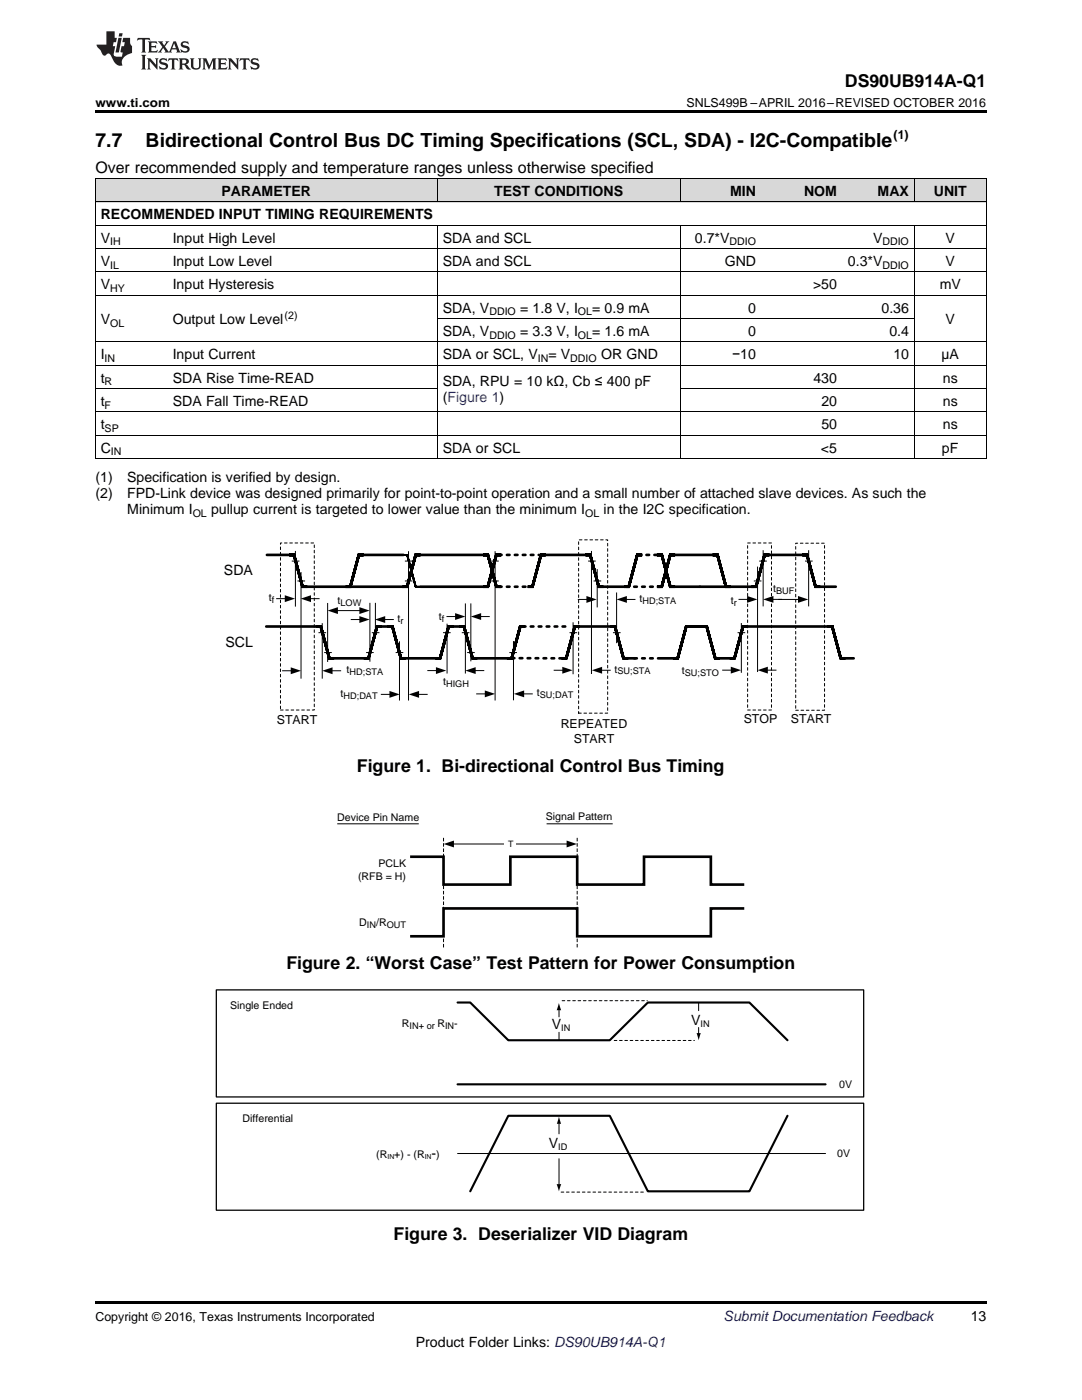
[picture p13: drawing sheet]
<svg xmlns="http://www.w3.org/2000/svg" width="216mm" height="279mm" viewBox="0 0 216 279" stroke-linecap="round" stroke-linejoin="round" font-family="sans-serif">
<defs><g id="words">
<g font-size="3.9">
<text x="19" y="29.3">7.7</text>
<text x="29.1" y="29.3">Bidirectional Control Bus DC Timing Specifications (SCL, SDA) - I2C-Compatible</text>
</g>
<g font-size="3.5">
<text x="168.6" y="17.3">DS90UB914A-Q1</text>
<text x="71.2" y="154.2">Figure 1. Bi-directional Control Bus Timing</text>
<text x="57.1" y="193.3">Figure 2. “Worst Case” Test Pattern for Power Consumption</text>
<text x="78.5" y="247.5">Figure 3. Deserializer VID Diagram</text>
</g>
<text font-size="3.2" x="19" y="34.4">Over recommended supply and temperature ranges unless otherwise specified</text>
<g font-size="2.8">
<text x="44.2" y="39.1">PARAMETER</text>
<text x="98.6" y="39.1">TEST CONDITIONS</text>
<text x="145.7" y="39.1">MIN</text>
<text x="160.4" y="39.1">NOM</text>
<text x="175.1" y="39.1">MAX</text>
<text x="186.3" y="39.1">UNIT</text>
<text x="20.1" y="43.7">RECOMMENDED INPUT TIMING REQUIREMENTS</text>
<text x="20.1" y="48.4">V</text>
<text x="20.1" y="53.1">V</text>
<text x="34.5" y="48.4">Input High Level</text>
<text x="34.5" y="53.1">Input Low Level</text>
<text x="88.3" y="48.4">SDA and SCL</text>
<text x="88.3" y="53.1">SDA and SCL</text>
<text x="138.7" y="48.4">0.7*V</text>
<text x="144.6" y="53.1">GND</text>
<text x="169.2" y="53.1">0.3*V</text>
<text x="174.2" y="48.4">V</text>
<text x="188.7" y="48.4">V</text>
<text x="188.7" y="53.1">V</text>
<text x="20.1" y="57.7">V</text>
<text x="34.5" y="57.7">Input Hysteresis</text>
<text x="162.2" y="57.7">&gt;50</text>
<text x="187.5" y="57.7">mV</text>
<text x="20.1" y="64.7">V</text>
<text x="34.5" y="64.7">Output Low Level</text>
<text x="88.3" y="62.4">SDA, V</text>
<text x="103.8" y="62.4">= 1.8 V, I</text>
<text x="118.1" y="62.4">= 0.9 mA</text>
<text x="149.3" y="62.4">0</text>
<text x="175.9" y="62.4">0.36</text>
<text x="188.7" y="64.7">V</text>
<text x="20.1" y="71.7">I</text>
<text x="34.5" y="71.7">Input Current</text>
<text x="88.3" y="67">SDA, V</text>
<text x="88.3" y="71.7">SDA or SCL, V</text>
<text x="103.8" y="67">= 3.3 V, I</text>
<text x="109.4" y="71.7">= V</text>
<text x="118.1" y="67">= 1.6 mA</text>
<text x="119.9" y="71.7">OR GND</text>
<text x="146.1" y="71.7">−10</text>
<text x="149.3" y="67">0</text>
<text x="177.5" y="67">0.4</text>
<text x="178.3" y="71.7">10</text>
<text x="187.9" y="71.7">µA</text>
<text x="20.1" y="76.3">t</text>
<text x="34.5" y="76.3">SDA Rise Time-READ</text>
<text x="88.3" y="77.1">SDA, RPU = 10 kΩ, Cb ≤ 400 pF</text>
<text x="162.3" y="76.3">430</text>
<text x="188.1" y="76.3">ns</text>
<text x="20.1" y="81">t</text>
<text x="34.5" y="81">SDA Fall Time-READ</text>
<text x="88.3" y="80.3">(Figure 1)</text>
<text x="163.9" y="81">20</text>
<text x="188.1" y="81">ns</text>
<text x="20.1" y="85.7">t</text>
<text x="163.9" y="85.7">50</text>
<text x="188.1" y="85.7">ns</text>
<text x="20.1" y="90.3">C</text>
<text x="88.3" y="90.3">SDA or SCL</text>
<text x="163.8" y="90.3">&lt;5</text>
<text x="188" y="90.3">pF</text>
<text x="19" y="96.2">(1)</text>
<text x="19" y="99.3">(2)</text>
<text x="25.4" y="96.2">Specification is verified by design.</text>
<text x="25.4" y="99.3">FPD-Link device was designed primarily for point-to-point operation and a small number of attached slave devices. As such the</text>
<text x="25.4" y="102.5">Minimum I</text>
<text x="42.1" y="102.5">pullup current is targeted to lower value than the minimum I</text>
<text x="120.4" y="102.5">in the I2C specification.</text>
<text x="44.7" y="114.8">SDA</text>
<text x="45" y="129.2">SCL</text>
<text x="110.1" y="205.3">V</text>
<text x="137.9" y="204.5">V</text>
<text x="86.1" y="231.1">-</text>
<text x="109.5" y="229.1">V</text>
<text x="193.7" y="263.6">13</text>
<text x="83" y="268.9">Product Folder Links: DS90UB914A-Q1</text>
</g>
<text font-size="2.8" fill="#0000c8" x="144.4" y="263.6">Submit Documentation Feedback</text>
<g font-size="2.5">
<text x="19" y="21.4">www.ti.com</text>
<text x="137" y="21.4">SNLS499B –APRIL 2016–REVISED OCTOBER 2016</text>
<text x="178.3" y="27.7">(1)</text>
<text x="55.2" y="144.5">START</text>
<text x="111.9" y="145.3">REPEATED</text>
<text x="114.5" y="148.3">START</text>
<text x="148.4" y="144.3">STOP</text>
<text x="157.8" y="144.3">START</text>
<text x="19" y="263.6">Copyright © 2016, Texas Instruments Incorporated</text>
</g>
<g font-size="2.1">
<text x="22" y="49">IH</text>
<text x="22" y="53.6">IL</text>
<text x="145.6" y="49">DDIO</text>
<text x="176.1" y="49">DDIO</text>
<text x="176.1" y="53.6">DDIO</text>
<text x="22" y="58.3">HY</text>
<text x="22" y="65.3">OL</text>
<text x="56.8" y="63.6">(2)</text>
<text x="97.6" y="62.9">DDIO</text>
<text x="115.3" y="62.9">OL</text>
<text x="97.6" y="67.6">DDIO</text>
<text x="115.3" y="67.6">OL</text>
<text x="20.9" y="72.2">IN</text>
<text x="20.9" y="76.9">R</text>
<text x="107.3" y="72.2">IN</text>
<text x="113.8" y="72.2">DDIO</text>
<text x="20.9" y="81.6">F</text>
<text x="20.9" y="86.2">SP</text>
<text x="22.1" y="90.9">IN</text>
<text x="38.5" y="103.1">OL</text>
<text x="116.8" y="103.1">OL</text>
<text x="53.6" y="120">t</text>
<text x="154.3" y="118.2">t</text>
<text x="67.3" y="120.5">t</text>
<text x="79.3" y="124.1">t</text>
<text x="87.6" y="123.7">t</text>
<text x="127.6" y="120.1">t</text>
<text x="145.8" y="120.5">t</text>
<text x="69.2" y="134.3">t</text>
<text x="88.4" y="136.7">t</text>
<text x="122.6" y="134.2">t</text>
<text x="136.1" y="134.6">t</text>
<text x="68" y="139.1">t</text>
<text x="107.1" y="138.8">t</text>
<text x="67.3" y="163.9">Device Pin Name</text>
<text x="108.9" y="163.6">Signal Pattern</text>
<text x="75.5" y="173.1">PCLK</text>
<text x="71.5" y="175.7">(RFB = H)</text>
<text x="71.7" y="184.7">D</text>
<text x="75.1" y="184.7">/R</text>
<text x="45.9" y="201.4">Single Ended</text>
<text x="80.2" y="204.9">R</text>
<text x="87.3" y="204.9">R</text>
<text x="90.6" y="204.9">-</text>
<text x="167.5" y="217.2">0V</text>
<text x="48.4" y="224">Differential</text>
<text x="75.1" y="231.1">(R +) - (R</text>
<text x="87.1" y="231.1">)</text>
<text x="167" y="231">0V</text>
</g>
<g font-size="1.8">
<text x="154.9" y="118.6">BUF</text>
<text x="54.2" y="120.4">f</text>
<text x="67.9" y="120.9">LOW</text>
<text x="79.9" y="124.5">r</text>
<text x="88.2" y="124.1">f</text>
<text x="128.2" y="120.5">HD;STA</text>
<text x="146.4" y="120.9">r</text>
<text x="69.8" y="134.7">HD;STA</text>
<text x="89" y="137.1">HIGH</text>
<text x="123.2" y="134.6">SU;STA</text>
<text x="136.7" y="135">SU;STO</text>
<text x="68.5" y="139.5">HD;DAT</text>
<text x="107.7" y="139.2">SU;DAT</text>
<text x="101.4" y="169">T</text>
<text x="73.2" y="185.1">IN</text>
<text x="77.2" y="185.1">OUT</text>
<text x="81.7" y="205.3">IN+ or</text>
<text x="88.8" y="205.3">IN</text>
<text x="112" y="205.7">IN</text>
<text x="139.8" y="204.9">IN</text>
<text x="111.4" y="229.5">ID</text>
</g>
<g font-size="1.4">
<text x="77.3" y="231.4">IN</text>
<text x="84.7" y="231.4">IN</text>
</g>
</g></defs>
<g fill="#d8d8d8">
<path d="M19 35.7h14.4v4.7h-14.4z"/>
<path d="M33.4 35.7h53.9v4.7h-53.9z"/>
<path d="M87.3 35.7h48.5v4.7h-48.5z"/>
<path d="M135.8 35.7h16.1v4.7h-16.1z"/>
<path d="M151.9 35.7h16.2v4.7h-16.2z"/>
<path d="M168.1 35.7h14.4v4.7h-14.4z"/>
<path d="M182.5 35.7h14.3v4.7h-14.3z"/>
</g>
<path d="M19 259.7h177.8v.5h-177.8z" fill="#000"/>
<path d="M91.3 200.1h2.5l7.6 7.5h20.3l7.6-7.5h20.2l7.6 7.5M91.3 216.4h73.4M157.1 222.7l-7.6 15.1h-20.2l-7.6-15.1h-20.3l-7.6 15.1" fill="none" stroke="#000" stroke-width=".42"/>
<path d="M67.3 164.4h16.3M90.4 168.4h22.8M109.1 164.4h13.2M111.5 201.3v1.6M111.5 206v1.6M139.4 200.1v1.6M139.4 205.1v1.3M91.3 230.2h73.4M111.5 223.9v2.4M111.5 231.2v5.4" fill="none" stroke="#000" stroke-width=".2"/>
<g fill="#000">
<path d="M88.5 168.4l2.1-.6v1.3zM113.1 167.8l2 .6-2 .7z"/>
<path d="M111.5 200.2l.5 1.4h-.9z" fill-rule="evenodd"/>
<path d="M139 206.2h.8l-.4 1.4z" fill-rule="evenodd"/>
<path d="M111.5 222.9l.5 1.4h-.9z" fill-rule="evenodd"/>
<path d="M111.1 236.3h.9l-.5 1.5z" fill-rule="evenodd"/>
</g>
<path d="M43.2 197.6h129.1v21.3h-129.1zM43.2 220.2h129.1v21.3h-129.1z" fill="none" stroke="#000" stroke-width=".25"/>
<path d="M112.2 199.7h17M122.6 207.6h16M112 237.9h16.8" fill="none" stroke="#000" stroke-width=".2" stroke-dasharray=".5 .5"/>
<path d="M81.8 171h6.7v5.5h13.3v-5.5h13.4v5.5h13.3v-5.5h13.3v5.5h6.7M148.5 181.3h-6.7v5.6h-26.6v-5.6h-26.7v5.6h-6.7" fill="none" stroke="#000" stroke-width=".53"/>
<path d="M88.5 167.2v22.2M115.2 167.2v22.1" fill="none" stroke="#000" stroke-width=".2" stroke-dasharray=".7 .4" stroke-linecap="butt"/>
<path d="M100.7 167.2h2.3v2.4h-2.3z" fill-rule="evenodd" fill="#fff"/>
<path d="M60.4 117.1l-1.7-6.4h-1h1l1.7 6.4h.9M53.1 125h9.9M65.7 131.4l-1.7-6.4h-1h1l1.7 6.4h1M66.2 131.4h7.3l1.7-6.4h1h-1l-1.7 6.4M75.7 125h1.6M80 131.4l-1.7-6.4h-1h1l1.7 6.4h1M80.5 131.4h7.3l1.7-6.4h1h-1l-1.7 6.4M90 125h1.6M94.3 131.4l-1.7-6.4h-1h1l1.7 6.4h.9" fill="none" stroke="#000" stroke-width=".53"/>
<path d="M115.5 107.7h5.8v34.6h-5.8z" fill="none" stroke="#000" stroke-width=".2" stroke-dasharray=".5 .5"/>
<path d="M58.9 110v11.1M60.1 114.2v21.2M64.3 124.4v11M66.2 133.9h1.9" fill="none" stroke="#000" stroke-width=".2"/>
<path d="M64.3 133.9l2.1-.7v1.4z" fill="#000"/>
<path d="M68.3 132.5h7.5v1.9h-7.5z" fill-rule="evenodd" fill="#fff"/>
<path d="M56.3 133.9h1.9M65.4 120.3v11.8M73.8 120.3v11.8" fill="none" stroke="#000" stroke-width=".2"/>
<path d="M58 133.2l2.1 .7-2.1 .7z" fill="#000"/>
<path d="M53.3 110.7h4.7M61.3 117.1h19.2M68.9 117.1h1l1.7-6.4h1h-1l-1.7 6.4M72 110.7h8.5M80.3 117.1h.9l1.7-6.4h1h-1l-1.7 6.4" fill="none" stroke="#000" stroke-width=".53"/>
<path d="M83 117.1l-1.7-6.4h-1h.9l1.8 6.4h.9" fill="none" stroke="#000" stroke-width=".35"/>
<path d="M66.9 118.9h5.7v1.6h-5.7z" fill-rule="evenodd" fill="#fff"/>
<path d="M70 123.6h1.9M74.9 120.3v7.2M76.7 123.6h1.9" fill="none" stroke="#000" stroke-width=".2"/>
<path d="M71.7 123l2.1 .6-2.1 .7zM74.8 123.6l2.1-.6v1.3z" fill="#000"/>
<path d="M79.3 122.5h2v1.6h-2z" fill-rule="evenodd" fill="#fff"/>
<path d="M81.5 110v29.8M76 138.6h1.9M79.7 128v11.8M83.4 138.6h1.9" fill="none" stroke="#000" stroke-width=".2"/>
<path d="M77.7 137.9l2.1 .7-2.1 .7zM81.6 138.6l2-.7v1.4z" fill="#000"/>
<path d="M67 137.2h8.4v2.2h-8.4z" fill-rule="evenodd" fill="#fff"/>
<path d="M85.3 133.8h1.9M89.1 123h1.9M89.2 124.5v9.9M92.9 120.4v14M94 120.4v11.6M94.7 133.8h1.9M95.8 123h1.9" fill="none" stroke="#000" stroke-width=".2"/>
<path d="M87 133.1l2 .7-2 .7zM90.8 122.4l2.1 .6-2.1 .7zM92.9 133.8l2-.7v1.4zM94 123l2-.6v1.3z" fill="#000"/>
<path d="M87.1 122.1h1.6v1.6h-1.6z" fill-rule="evenodd" fill="#fff"/>
<path d="M83.7 110.7h12.7M83.9 117.1h13.4l1.7-6.4h1h-1l-1.7 6.4M99.1 117.1l-1.7-6.4h-1h.9l1.8 6.4h.9M105.3 117.1h.9l1.7-6.4h1h-1l-1.7 6.4M108.9 110.7h7.8M119.5 117.1l-1.7-6.4h-1h1l1.7 6.4h.9M94.8 131.4h7.3l1.7-6.4h1h-1l-1.7 6.4M112 131.4h1l1.7-6.4h1h-1l-1.7 6.4M115.4 125h6.3M124.4 131.4l-1.7-6.4h-1h1l1.7 6.4h1M131.3 131.4h3.9l1.7-6.4h1h-1l-1.7 6.4M142.7 131.4l-1.7-6.4h-3.1h3.1l1.7 6.4h1" fill="none" stroke="#000" stroke-width=".53"/>
<path d="M99.6 110.7h7.9M99.6 117.1h6.3M102.1 131.3l10.2 .1M104.3 125h9.5M126.5 131.4h4.8" fill="none" stroke="#000" stroke-width=".53" stroke-dasharray=".5 1.1"/>
<path d="M98.8 110v29.8M95 138.5h1.9M102.5 127.9v11.9M104.4 138.5h1.9" fill="none" stroke="#000" stroke-width=".2"/>
<path d="M96.7 137.8l2.1 .7-2.1 .7zM102.5 138.5l2.1-.7v1.4z" fill="#000"/>
<path d="M107.1 137.2h7.6v1.6h-7.6z" fill-rule="evenodd" fill="#fff"/>
<path d="M118 110v24.5M110.5 133.8h1.9M114.4 124.2v10.4M120 133.8h1.9" fill="none" stroke="#000" stroke-width=".2"/>
<path d="M112.2 133.1l2.1 .7-2.1 .6zM118.1 133.8l2-.7v1.3z" fill="#000"/>
<path d="M122.6 132.6h8.7v1.6h-8.7z" fill-rule="evenodd" fill="#fff"/>
<path d="M120.4 117.1h5.1l1.7-6.4h.9h-.9l-1.7 6.4M131.1 117.1h.9l1.7-6.4h1h-1l-1.7 6.4M133.8 117.1l-1.7-6.4h-1h.9l1.8 6.4h.9M134.5 110.7h7.9M139.6 117.1h10.8M144.9 117.1l-1.7-6.4h-1h1l1.7 6.4h.9M149.9 117.1h1l1.7-6.4h.9h-.9l-1.7 6.4M125 131.4h1.7M143.7 131.4h2.9l1.7-6.4h.9h-.9l-1.7 6.4M148.8 125h16.3" fill="none" stroke="#000" stroke-width=".53"/>
<path d="M125 117.1h7M127.4 110.7h3.9" fill="none" stroke="#000" stroke-width=".53" stroke-dasharray=".5 1.1"/>
<path d="M151.2 113.1v21M144.1 133.7h1.9M147.9 124.3v10M153 133.7h1.9" fill="none" stroke="#000" stroke-width=".2"/>
<path d="M145.8 133.1l2.1 .6-2.1 .7zM151.2 133.7l2-.6v1.3z" fill="#000"/>
<path d="M135.3 132.9h8.2v1.6h-8.2z" fill-rule="evenodd" fill="#fff"/>
<path d="M56 108.4h6.7v33.3h-6.7zM149.2 108.4h4.7v33.3h-4.7z" fill="none" stroke="#000" stroke-width=".2" stroke-dasharray=".5 .5"/>
<path d="M55.1 119.5h1.9M61.9 119.5h1.9M67.3 121.9h4.6" fill="none" stroke="#000" stroke-width=".2"/>
<path d="M56.8 118.8l2.1 .7-2.1 .7zM60 119.5l2.1-.7v1.4zM65.4 121.9l2-.7v1.3zM71.7 121.2l2.1 .7-2.1 .6z" fill="#000"/>
<path d="M52.8 118.3h1.9v1.6h-1.9z" fill-rule="evenodd" fill="#fff"/>
<path d="M115.3 119.6h1.9M119.2 113.6v7.6M123 118.2v10.2M124.9 119.6h1.9" fill="none" stroke="#000" stroke-width=".2"/>
<path d="M117 118.9l2.1 .7-2.1 .7zM123 119.6l2.1-.7v1.4z" fill="#000"/>
<path d="M127.6 118.1h7.6v2.3h-7.6z" fill-rule="evenodd" fill="#fff"/>
<path d="M134.7 117.1h5M153.5 110.7h6.6M162.7 117.1l-1.7-6.4h-.9h.9l1.7 6.4h4.1M167.8 131.4l-1.7-6.4h-1h1l1.7 6.4h2.5" fill="none" stroke="#000" stroke-width=".53"/>
<path d="M147.4 119.6h1.8M152.3 109.8v11.2M154.2 119.6h1.8" fill="none" stroke="#000" stroke-width=".2"/>
<path d="M149.1 118.9l2 .7-2 .7zM152.3 119.6l2-.7v1.4z" fill="#000"/>
<path d="M145.1 118.8h1.9v1.6h-1.9z" fill-rule="evenodd" fill="#fff"/>
<path d="M155.3 119.6h4.1M161.4 109.8v11.2" fill="none" stroke="#000" stroke-width=".2"/>
<path d="M159.2 118.9l2.1 .7-2.1 .7z" fill="#000"/>
<path d="M154.3 116.5h3.6v1.6h-3.6z" fill-rule="evenodd" fill="#fff"/>
<path d="M158.8 108.4h5.7v33.3h-5.7z" fill="none" stroke="#000" stroke-width=".2" stroke-dasharray=".5 .5"/>
<g fill="none" stroke="#000" stroke-width=".2">
<path d="M19 35.6h177.8M19.1 35.7v55.9M87.2 35.7v4.7M135.7 35.7v4.7M182.4 35.7v4.7M196.8 35.7v55.9M19 58.9h177.8M19 54.3h177.8M19 49.6h177.8M19 45h177.8M19 40.3h177.8M87.2 45v46.6"/>
<path d="M135.7 45v46.6M182.4 45v46.6M19 77.6h68.3M19 72.9h177.8M19 68.2h177.8M87.3 63.6h95.2M135.8 77.6h61M19 91.5h177.8M19 86.9h177.8M19 82.2h177.8M58.2 112h1.5M59.4 115.9h1.5"/>
<path d="M80.8 112h1.5M80.8 115.9h1.5M98 112h1.5M98 115.9h1.5M117.4 112h1.5M118.4 115.9h1.6M150.4 115.9h1.5M151.5 112h1.5M160.6 112h1.6M63.5 126.3h1.6M64.7 130.2h1.5M73 130.2h1.6"/>
<path d="M74.2 126.3h1.5M79 130.2h1.5M88.4 126.3h1.5M92.1 126.3h1.6M93.2 130.2h1.5M101.6 130.2h1.6M113.6 126.3h1.6M122.3 126.3h1.5M147.2 126.3h1.5"/>
</g>
<path d="M19 22h177.8v.5h-177.8zM19 91.5l.2 .1zM87.2 91.5l.1 .1zM135.7 91.5l.1 .1zM151.8 91.5l.1 .1zM168 91.5l.1 .1zM182.4 91.5l.1 .1zM196.7 91.5l.1 .1z" fill="#000"/>
<g fill="#231f20">
<path d="M27.5 7.6l-.1 .5 .4-.2h.6v.1v2.1l-.2 .4h1l-.3-.4v-2.1l.1-.1h.5l.5 .2-.2-.5zM29.5 8.3l.2 .3v1.5l-.2 .4h1.8l.2-.6a1.04 1.04 0 0 1-1.3 .2v-.7h.6l.3 .2v-.6l-.3 .2h-.6v-.6l.8-.1 .4 .3-.2-.5zM31.5 8.3l.9 1.1-.9 1.1h.8l-.2-.2 .5-.7 .4 .7-.2 .2h1.5l-.1-.2 .1-.4h.9l.1 .4-.2 .2h1l-.3-.3-.7-1.9h-.5l-.9 2-.8-1 .9-1h-.8l.1 .3-.3 .5-.4-.6 .2-.2zM34.7 8.6l.4 1h-.7zM36.3 8.4a.63 .63 0 0 0-.2 .7 .63 .63 0 0 0 .6 .4l.6 .2 .1 .2a.75 .75 0 0 1-.7 .4 .75 .75 0 0 1-.6-.5l.1 .7 .1-.1a1.11 1.11 0 0 0 1.5-.6 1.13 1.13 0 0 0-1.2-.8l-.1-.4a1.04 1.04 0 0 1 1.2 .2l-.2-.5-.1 .1-.5-.2zM28.2 10.9l.2 .4v2.2l-.2 .4h1l-.3-.4v-2.2l.3-.4zM29.3 11.6l.3 .4v1.5l-.3 .4h.8l-.2-.4v-1.3l1.5 1.7v-1.9l.2-.4h-.7l.2 .4v.9l-1.1-1.3zM32 11.8a.62 .62 0 0 0-.2 .7 .62 .62 0 0 0 .6 .4l.6 .1 .1 .3a.76 .76 0 0 1-.7 .3 .76 .76 0 0 1-.6-.4l.1 .7 .1-.1a1.11 1.11 0 0 0 1.5-.6 1.13 1.13 0 0 0-1.2-.8l-.1-.4a1.04 1.04 0 0 1 1.2 .2l-.2-.6-.1 .1-.5-.1zM33.7 11.6l-.2 .6a.61 .61 0 0 1 .8-.3v1.6l-.2 .4h.9l-.2-.4v-1.6a.63 .63 0 0 1 .8 .3l-.2-.6zM35.6 11.6l.3 .4v1.5l-.3 .4h1l-.2-.2v-.8l.5 .2a.76 .76 0 0 0 1.2 .7l-1-1a.58 .58 0 0 0 .6-.5 .58 .58 0 0 0-.5-.6zM36.4 11.9h.1a.45 .45 0 0 1 .5 .1 .45 .45 0 0 1 .1 .5l-.7 .2zM37.9 11.6l.2 .2a2.17 2.17 0 0 0 .3 1.9 .99 .99 0 0 0 1.6-.6v-1.1l.2-.4h-.7l.2 .2a1.92 1.92 0 0 1-.2 1.8 .6 .6 0 0 1-.9-.5v-1.1l.2-.4zM40.4 11.6l.2 .4v1.5l-.2 .4h.7l-.2-.4v-1.4l.8 1.8 .8-1.8v1.4l-.2 .4h.9l-.2-.4v-1.5l.2-.4h-.8l-.6 1.5-.6-1.5zM43.4 11.6l.2 .4v1.5l-.2 .4h1.8l.2-.6a1.04 1.04 0 0 1-1.3 .1v-.6h.5l.4 .2v-.6l-.4 .2h-.5v-.7h.8l.3 .3-.1-.6zM45.5 11.6l.2 .4v1.5l-.2 .4h.7l-.2-.4v-1.3l1.5 1.7v-1.9l.2-.4h-.7l.2 .4v.9l-1.1-1.3zM47.9 11.6l-.1 .6a.61 .61 0 0 1 .8-.3v1.6l-.3 .4h1l-.3-.4 .1-1.6a.63 .63 0 0 1 .7 .3l-.1-.6zM50.2 11.8a.62 .62 0 0 0-.2 .7 .62 .62 0 0 0 .6 .4l.6 .1 .2 .3a.76 .76 0 0 1-.8 .3 .76 .76 0 0 1-.6-.4l.1 .7 .2-.1a1.11 1.11 0 0 0 1.5-.6 1.13 1.13 0 0 0-1.3-.8l-.1-.4a1.04 1.04 0 0 1 1.2 .2l-.1-.6-.2 .1-.5-.1z"/>
<path d="M21.2 6.3v2.6h-1.9l.1 .4 .7 .9a.91 .91 0 0 0 1 .8 .56 .56 0 0 1 .5-.3 .56 .56 0 0 1 .5 .3l.4 .8a1.53 1.53 0 0 0 1.9 1.2 1.54 1.54 0 0 1 1-2.1l.9-.3v-1.4a1.52 1.52 0 0 1-.3-1.6h-1.4l-.2 .8h.5l-.2 .8h-.4l-.2 1v.2l.4 .1-.2 .8a1.93 1.93 0 0 1-1.6-.3l.3-1.8h-.5l.2-.8h.4l.2-.8h-.4v-1.3zM23.6 7.6l-.6 2.9h.7l.6-2.9zM23.8 6.6l-.1 .7h.6l.2-.7z"/>
</g>
<use href="#words"/>
</svg>
